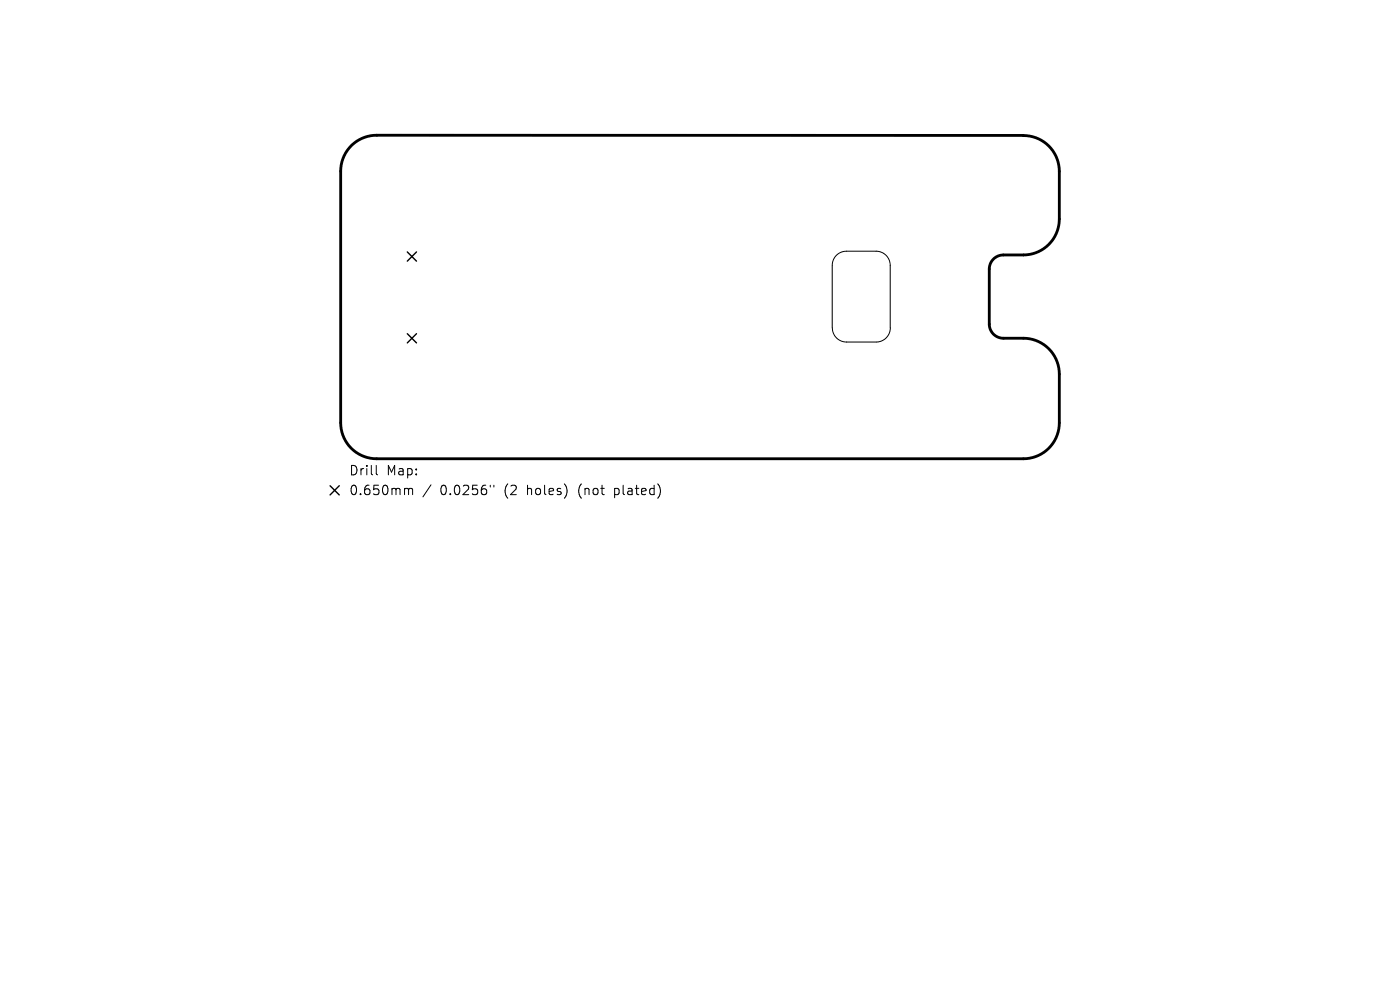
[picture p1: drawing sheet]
<svg xmlns="http://www.w3.org/2000/svg" width="297mm" height="210mm" viewBox="0 0 297 210" stroke-linecap="round" stroke-linejoin="round" font-family="sans-serif">
<defs><g id="words">
<g font-size="2.8">
<text x="74" y="101.1">Drill</text>
<text x="82" y="101.1">Map:</text>
<text x="74" y="105.3">0.650mm</text>
<text x="93.4" y="105.3">0.0256&quot;</text>
<text x="107.1" y="105.3">(2</text>
<text x="112.1" y="105.3">holes)</text>
<text x="123.2" y="105.3">(not</text>
<text x="131" y="105.3">plated)</text>
</g>
</g></defs>
<path d="M74.5 30.9a7.6 7.6 0 0 1 5.5-2.2h137a7.6 7.6 0 0 1 7.7 7.7v10.1a7.6 7.6 0 0 1-7.6 7.6h-4.2a3 3 0 0 0-3 3v11.7a3 3 0 0 0 3 3h4.2a7.6 7.6 0 0 1 7.6 7.6v10.3a7.6 7.6 0 0 1-7.6 7.6h-137.2a7.6 7.6 0 0 1-7.6-7.6v-53.4a7.6 7.6 0 0 1 2.2-5.4z" fill="none" stroke="#000" stroke-width=".6"/>
<path d="M177.4 54.2a3 3 0 0 1 2.2-.9h6.3a3 3 0 0 1 3 3v13.3a3 3 0 0 1-3 3h-6.3a3 3 0 0 1-3-3v-13.3a3 3 0 0 1 .8-2.1zM79.8 98.7v1.7l.3 .3M86.1 103.6l.5 .1 .1 .2M86.7 103.9l.3-.3 .4 .1 .1 1.2M86.7 103.9v1M91.4 102.8l-1.7 2.6M104 102.9v.4M104.8 102.9v.4" fill="none" stroke="#000" stroke-width=".21"/>
<path d="M86.4 53.4l2 2M88.4 53.4l-2 2M86.4 70.8l2 1.9M88.4 70.8l-2 1.9M70 103l2 2M72 103l-2 2" fill="none" stroke="#000" stroke-width=".3"/>
<use href="#words"/>
</svg>
